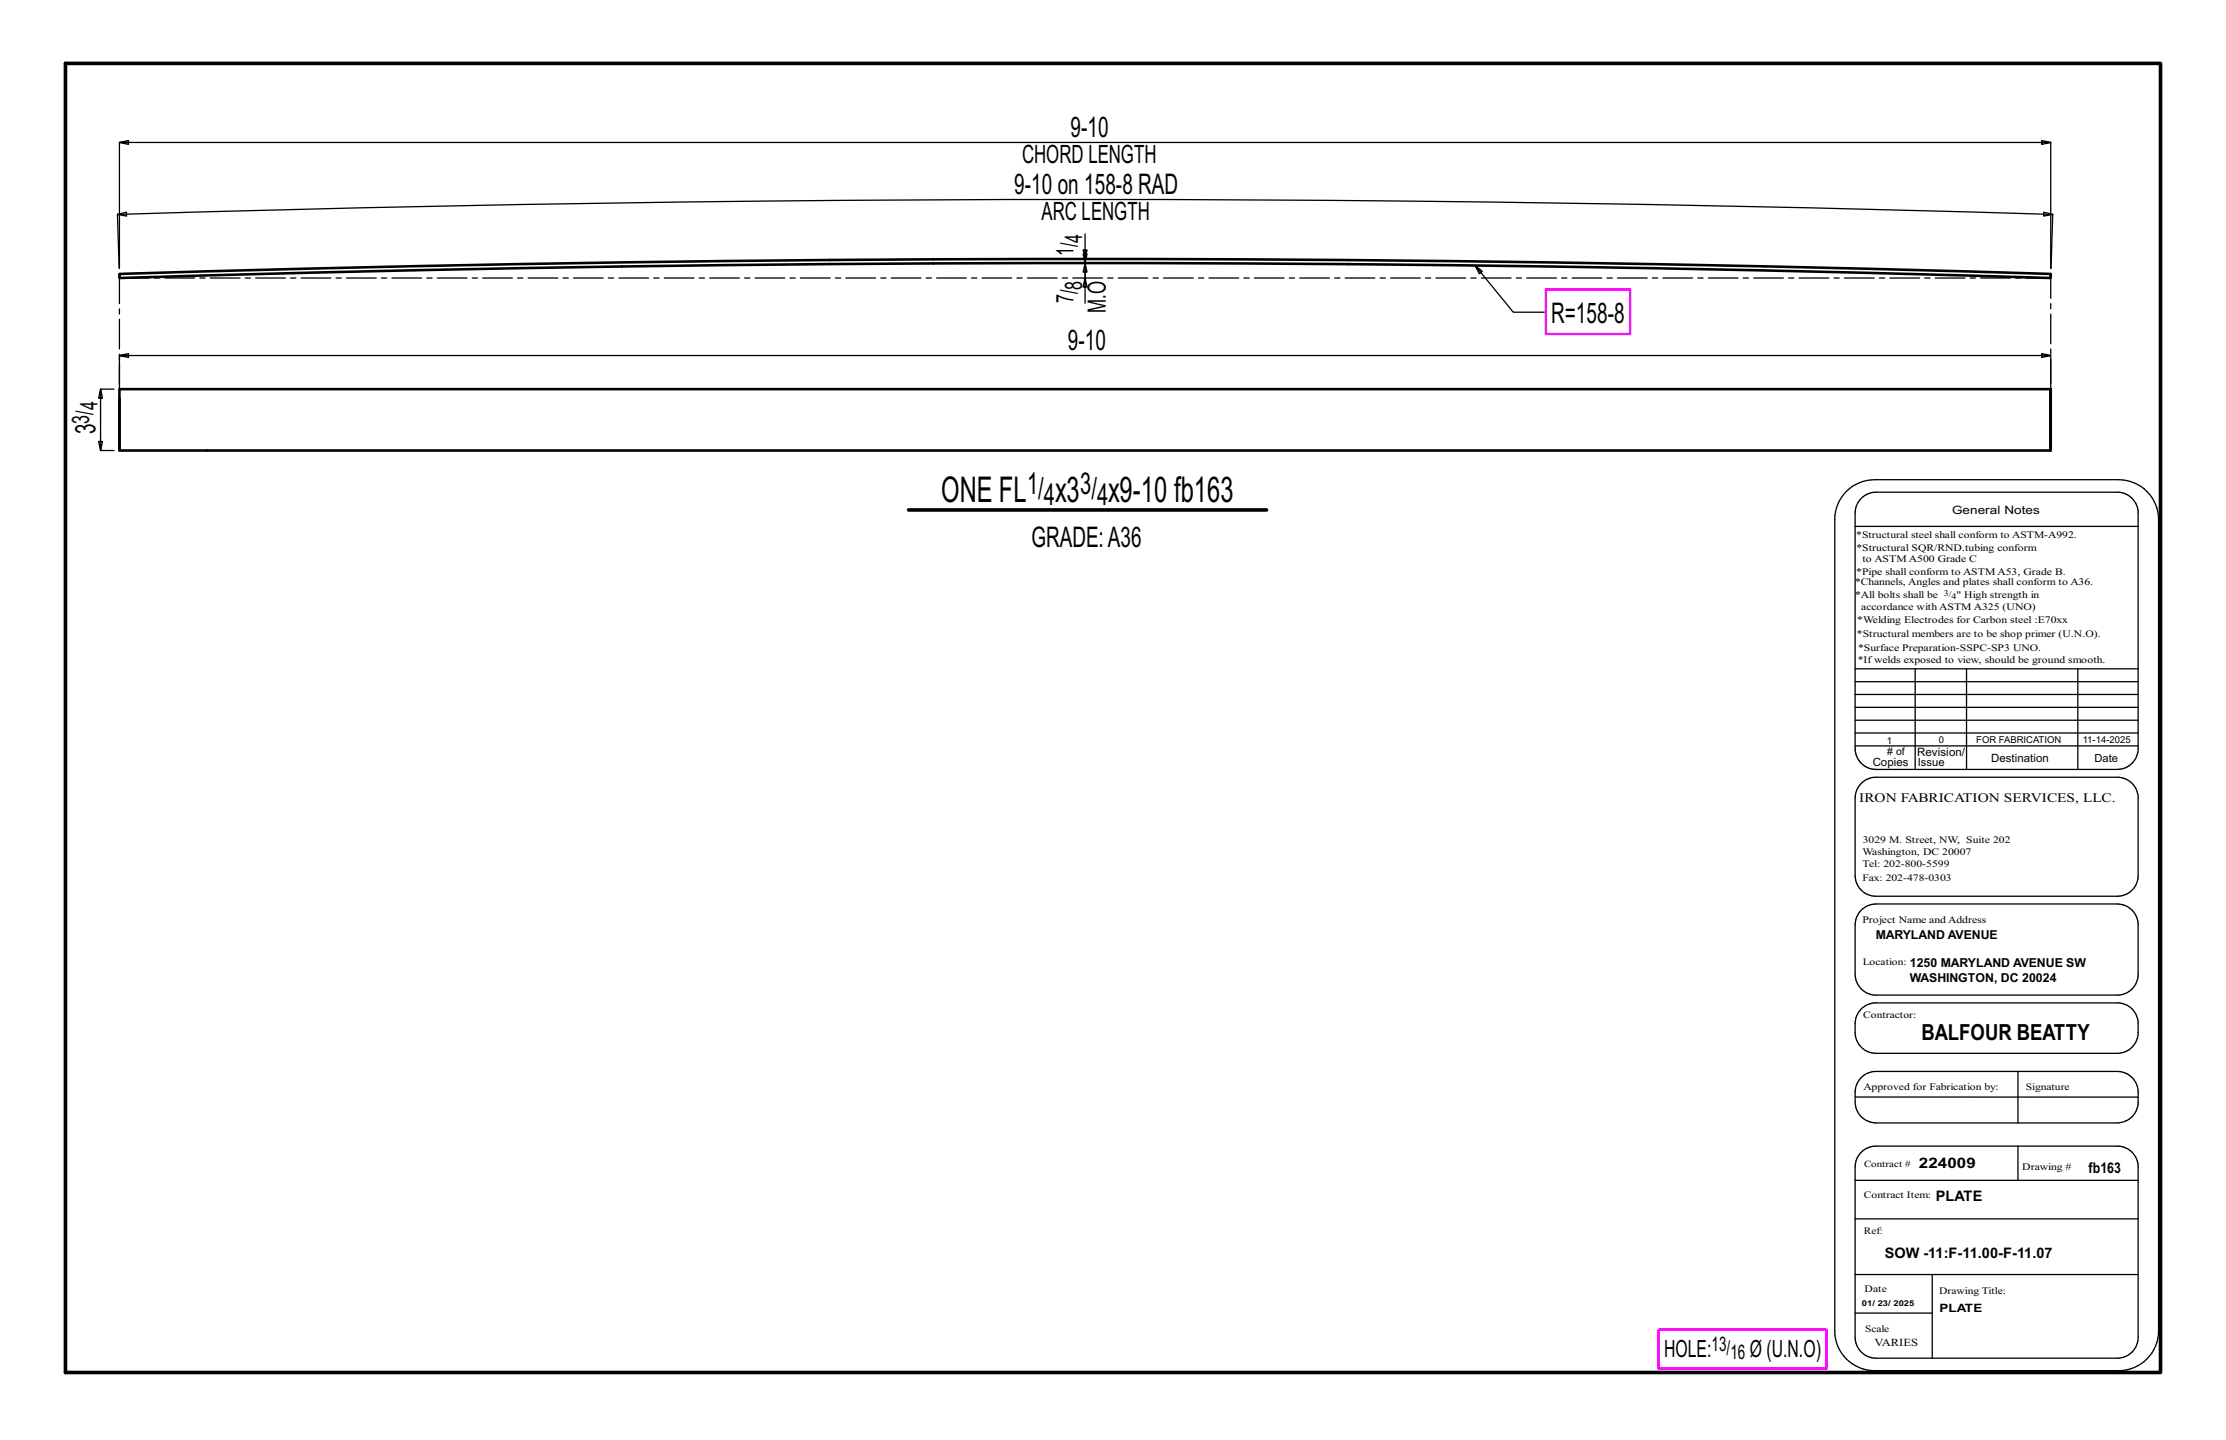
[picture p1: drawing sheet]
<svg xmlns="http://www.w3.org/2000/svg" width="432mm" height="279mm" viewBox="0 0 432 279" stroke-linecap="round" stroke-linejoin="round" font-family="sans-serif">
<defs><g id="words">
<g font-size="6.9">
<text x="182.6" y="97.4">ONE FL</text>
<text x="204.7" y="97.4">x3</text>
<text x="215" y="97.4">x9-10 fb163</text>
</g>
<g font-size="5.9">
<text x="199.2" y="95.8">1/</text>
<text x="209.5" y="95.8">3/</text>
<text x="202.5" y="97.9">4</text>
<text x="212.8" y="97.9">4</text>
</g>
<g font-size="5.5">
<text x="207.7" y="26.7">9-10</text>
<text x="196.7" y="37.7">9-10 on 158-8 RAD</text>
<text x="300.9" y="62.8">R=158-8</text>
<text x="207.2" y="68">9-10</text>
<text x="18.5" y="84.2" transform="rotate(-90 18.5 84.2)">3</text>
<text x="200.1" y="106.1">GRADE:A36</text>
</g>
<g font-size="4.9">
<text x="198.3" y="31.7">CHORD LENGTH</text>
<text x="202" y="42.7">ARC LENGTH</text>
<text x="214.5" y="60.7" transform="rotate(-90 214.5 60.7)">M.O</text>
</g>
<g font-size="4.7">
<text x="209.9" y="47.1" transform="rotate(-90 209.9 47.1)">4</text>
<text x="208.3" y="49.7" transform="rotate(-90 208.3 49.7)">1/</text>
<text x="208.3" y="58.8" transform="rotate(-90 208.3 58.8)">7/</text>
<text x="209.9" y="56.2" transform="rotate(-90 209.9 56.2)">8</text>
<text x="17.3" y="82.2" transform="rotate(-90 17.3 82.2)">3/</text>
<text x="18.9" y="79.6" transform="rotate(-90 18.9 79.6)">4</text>
</g>
<g font-size="4.6">
<text x="322.8" y="263.3">HOLE:</text>
<text x="339.4" y="263.3">Ø (U.N.O)</text>
</g>
<text font-size="4.3" x="372.7" y="201.8">BALFOUR BEATTY</text>
<g font-size="3.9">
<text x="332" y="262.2">13/</text>
<text x="335.7" y="263.6">16</text>
</g>
<text font-size="2.9" x="405.1" y="227.5">fb163</text>
<g font-size="2.8">
<text x="372.2" y="226.7">224009</text>
<text x="375.5" y="232.9">PLATE</text>
<text x="365.6" y="244">SOW -11:F-11.00-F-11.07</text>
</g>
<text font-size="2.5" x="360.7" y="155.6">IRON FABRICATION SERVICES, LLC.</text>
<g font-size="2.4">
<text x="363.8" y="182.3">MARYLAND AVENUE</text>
<text x="370.5" y="190.6">WASHINGTON, DC 20024</text>
<text x="370.5" y="187.7">1250 MARYLAND AVENUE SW</text>
</g>
<g font-size="2.2">
<text x="378.7" y="99.8">General Notes</text>
<text x="363.3" y="148.7">Copies</text>
<text x="371.9" y="146.7">Revision/</text>
<text x="372" y="148.7">Issue</text>
<text x="386.3" y="147.8">Destination</text>
<text x="406.3" y="147.8">Date</text>
<text x="376.2" y="254.6">PLATE</text>
</g>
<text font-size="2.1" x="363.6" y="261.2">VARIES</text>
<text font-size="2" x="366.1" y="146.4"># of</text>
<g font-size="1.9">
<text x="360.1" y="104.3">*Structural steel shall conform to ASTM-A992.</text>
<text x="360.1" y="106.9">*Structural SQR/RND.tubing conform</text>
<text x="359.8" y="113.6">*Channels, Angles and plates shall conform to A36.</text>
<text x="360.1" y="111.6">*Pipe shall conform to ASTM A53, Grade B.</text>
<text x="361.3" y="109.1">to ASTM A500 Grade C</text>
<text x="359.9" y="116.1">*All bolts shall be</text>
<text x="361" y="118.3">accordance with ASTM A325 (UNO)</text>
<text x="379.5" y="116.1">&quot; High strength in</text>
<text x="360.2" y="123.5">*Structural members are to be shop primer (U.N.O).</text>
<text x="360.3" y="120.9">*Welding Electrodes for Carbon steel :E70xx</text>
<text x="360.4" y="128.7">*Ifwelds exposed to view, should be ground smooth.</text>
<text x="360.4" y="126.3">*Surface Preparation-SSPC-SP3 UNO.</text>
<text x="361.3" y="165.9">Washington, DC 20007</text>
<text x="361.3" y="163.5">3029 M. Street, NW, Suite 202</text>
<text x="361.3" y="170.9">Fax: 202-478-0303</text>
<text x="361.3" y="168.2">Tel: 202-800-5599</text>
<text x="361.3" y="179.2">Project Name and Address</text>
<text x="361.3" y="187.3">Location:</text>
<text x="361.4" y="197.5">Contractor:</text>
<text x="361.5" y="211.4">Approved for Fabrication by:</text>
<text x="393" y="211.4">Signature</text>
<text x="392.3" y="227.1">Drawing #</text>
<text x="361.5" y="232.4">Contract Item:</text>
<text x="361.5" y="239.5">Ref:</text>
<text x="361.7" y="250.7">Date</text>
<text x="376.2" y="251.1">Drawing Title:</text>
<text x="361.8" y="258.4">Scale</text>
</g>
<g font-size="1.8">
<text x="366" y="144.3">1</text>
<text x="376.1" y="144.2">0</text>
<text x="383.3" y="144.2">FOR FABRICATION</text>
<text x="404" y="144.1">11-14-2025</text>
<text x="361.6" y="226.5">Contract #</text>
</g>
<g font-size="1.7">
<text x="377.1" y="115.6">3/</text>
<text x="378.6" y="116.2">4</text>
</g>
<text font-size="1.6" x="361.2" y="253.3">01/ 23/ 2025</text>
</g></defs>
<g fill="none" stroke="#000" stroke-width=".25">
<path d="M22.8 41.6l1.7-.4v.7zM23.1 52.1l-.3-10.5 46.9-1.3 46.9-.9 47-.5 46.9-.2 46.9 .2 46.9 .5 47 .9 46.9 1.3-1.8 .3v-.7l1.8 .4-.3 10.5M23.2 52.1v-24.5l1.7 .4v-.7l-1.7 .3h374.6l-1.7 .4v-.7l1.7 .3v24.5M210.1 49.3h.8l-.4 1.7zM210.5 51l.4 1.8h-.8zM210.5 48.4v5.5l-.4 1.8h.8l-.4-1.8v4.9M210.5 45.4v4.9l-.4-1.8h.8l-.4 1.8v3.4M286.1 51.5l.9 1.6 .5-.5-1.4-1.1 7.5 9.1h6.3M22.1 75.5h-2.6l-.4 1.8h.8l-.4-1.8v11.9l-.4-1.7h.8l-.4 1.7h2.6M23.2 74.4v-5.4l1.7 .4v-.8l-1.7 .4h374.6l-1.7 .4v-.8l1.7 .4v5.4M358.2 95.3a7.9 7.9 0 0 1 5.4-2.2h47.4a7.8 7.8 0 0 1 7.7 7.7v157.4a7.7 7.7 0 0 1-7.7 7.7h-47.4a7.7 7.7 0 0 1-7.7-7.7v-157.4a7.7 7.7 0 0 1 2.3-5.5zM361 96.7a4.1 4.1 0 0 1 2.9-1.2h46.8a4 4 0 0 1 4.1 3.7v46a4 4 0 0 1-4.1 4.1h-46.8a4.1 4.1 0 0 1-4-4.1v-45.6a4 4 0 0 1 1.1-2.9z"/>
<path d="M359.9 102.1h54.9M359.9 139.7h54.9M359.9 134.7h54.9M359.9 132.3h54.9M359.9 129.8h54.9M359.9 137.2h54.9M371.5 129.8v19.5M381.5 129.8v19.5M403.1 129.8v19.5M359.9 144.7h54.9M359.9 142.2h54.9M361 152a4.1 4.1 0 0 1 2.9-1.2h46.8a4.1 4.1 0 0 1 4.1 4.1v15.3a4.1 4.1 0 0 1-4.1 3.7h-46.8a4.1 4.1 0 0 1-4-4.1v-14.9a4 4 0 0 1 1.1-2.9z"/>
<path d="M361 176.6l1.4-.9 1.5-.3h46.8a4.1 4.1 0 0 1 4.1 3.7v10.3a4.1 4.1 0 0 1-3.7 3.7h-47.6a4.1 4.1 0 0 1-3.6-4.1v-9.5a4.1 4.1 0 0 1 1.1-2.9zM361 195.8l1-.7 1.5-.5h47.6a4.1 4.1 0 0 1 3.7 3.6v2.5a4.1 4.1 0 0 1-4.1 3.7h-46.8a4.1 4.1 0 0 1-4-4.1 5.3 5.3 0 0 1 .6-3.9zM359.9 212.9h54.9M361 209.1a4.1 4.1 0 0 1 2.9-1.2h46.8a4.1 4.1 0 0 1 4.1 3.6v2.7a4.1 4.1 0 0 1-4.1 3.7h-46.8a4.1 4.1 0 0 1-4-4.1v-1.9a4 4 0 0 1 1.1-2.8zM391.4 207.9v10M359.9 229h54.9M359.9 236.5h54.9M361 223.6a4.1 4.1 0 0 1 2.9-1.2h46.8a4.1 4.1 0 0 1 4.1 3.6v33.5a4 4 0 0 1-4.1 4h-46.8a4.1 4.1 0 0 1-4-4v-33.1a4 4 0 0 1 1.1-2.8zM391.4 222.4v6.6M359.9 254.8h14.9M359.9 247.3h54.9M374.8 247.3v16.2"/>
</g>
<path d="M12.7 12.3h406.4v254h-406.4zM176.2 98.9h69.5" fill="none" stroke="#000" stroke-width=".7"/>
<path d="M299.9 56.2h16.3v8.6h-16.3zM321.7 258h32.6v7.6h-32.6z" fill="none" stroke="#f0f" stroke-width=".5"/>
<path d="M23.2 53.2l57.2-1.6 40.3-.7 40.2-.5 40.3-.1h40.3l60.4 .6 40.2 .8 55.7 1.5v.7l-55.7-1.4-40.2-.8-60.4-.6-40.3-.1-40.3 .2-40.2 .5-40.3 .7-57.2 1.5zM23.2 77.4v10h374.6M397.8 75.5v11.9v-11.9h-374.6v11.9" fill="none" stroke="#000" stroke-width=".5"/>
<path d="M23.2 53.2v22.3M23.2 53.9h374.6M397.8 75.5v-22.3" fill="none" stroke="#000" stroke-width=".25" stroke-dasharray="5.8 1 1 1"/>
<use href="#words"/>
</svg>
